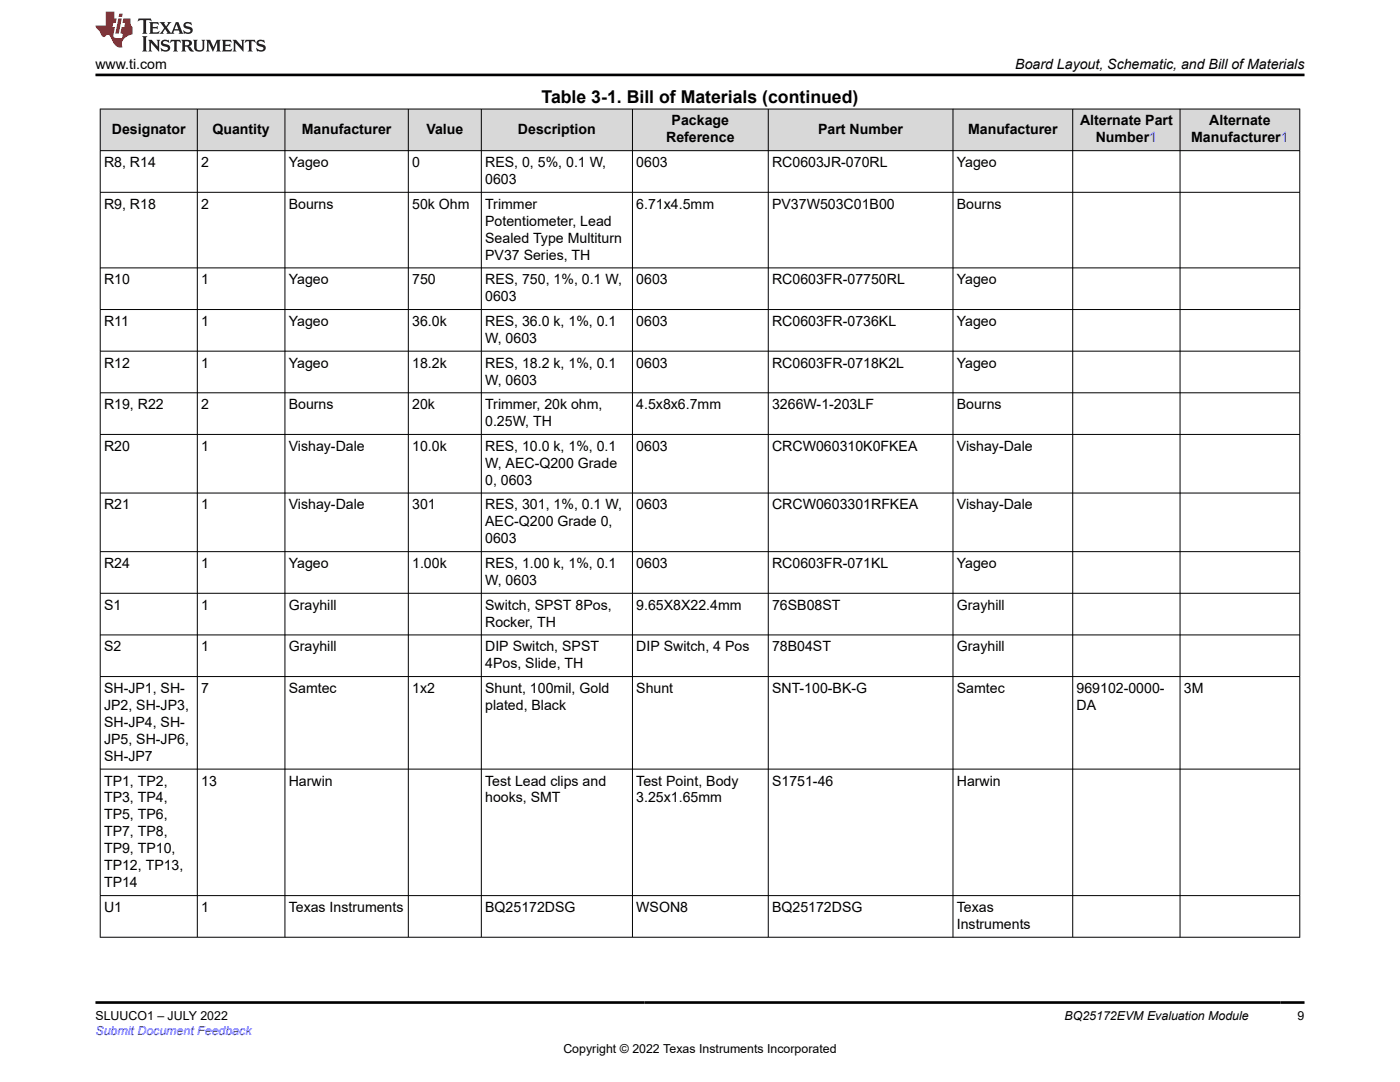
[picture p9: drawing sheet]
<svg xmlns="http://www.w3.org/2000/svg" width="279mm" height="216mm" viewBox="0 0 279 216" stroke-linecap="round" stroke-linejoin="round" font-family="sans-serif">
<defs><g id="words">
<text font-size="3.5" x="108.1" y="20.6">Table 3-1. Bill of Materials (continued)</text>
<g font-size="2.8">
<text x="19.1" y="13.8">www.ti.com</text>
<text x="202.6" y="13.8">Board Layout, Schematic, and Bill of Materials</text>
<text x="22.3" y="26.7">Designator</text>
<text x="42.4" y="26.7">Quantity</text>
<text x="60.2" y="26.7">Manufacturer</text>
<text x="85.1" y="26.7">Value</text>
<text x="103.4" y="26.7">Description</text>
<text x="132.9" y="28.4">Reference</text>
<text x="134" y="25">Package</text>
<text x="163.3" y="26.7">Part Number</text>
<text x="193.2" y="26.7">Manufacturer</text>
<text x="215.5" y="25">Alternate Part</text>
<text x="218.7" y="28.4">Number1</text>
<text x="237.7" y="28.4">Manufacturer1</text>
<text x="241.3" y="25">Alternate</text>
<text x="20.8" y="33.3">R8, R14</text>
<text x="40.1" y="33.3">2</text>
<text x="57.6" y="33.3">Yageo</text>
<text x="82.3" y="33.3">0</text>
<text x="96.8" y="33.3">RES, 0, 5%, 0.1 W,</text>
<text x="127" y="33.3">0603</text>
<text x="154.1" y="33.3">RC0603JR-070RL</text>
<text x="191" y="33.3">Yageo</text>
<text x="20.8" y="41.6">R9, R18</text>
<text x="40.1" y="41.6">2</text>
<text x="57.6" y="41.6">Bourns</text>
<text x="82.3" y="41.6">50k Ohm</text>
<text x="96.8" y="36.7">0603</text>
<text x="96.8" y="41.6">Trimmer</text>
<text x="127" y="41.6">6.71x4.5mm</text>
<text x="154.1" y="41.6">PV37W503C01B00</text>
<text x="191" y="41.6">Bourns</text>
<text x="96.8" y="45">Potentiometer, Lead</text>
<text x="96.8" y="48.4">Sealed Type Multiturn</text>
<text x="96.8" y="51.8">PV37 Series, TH</text>
<text x="20.8" y="56.7">R10</text>
<text x="40.1" y="56.7">1</text>
<text x="57.6" y="56.7">Yageo</text>
<text x="82.3" y="56.7">750</text>
<text x="96.8" y="56.7">RES, 750, 1%, 0.1 W,</text>
<text x="127" y="56.7">0603</text>
<text x="154.1" y="56.7">RC0603FR-07750RL</text>
<text x="191" y="56.7">Yageo</text>
<text x="20.8" y="65">R11</text>
<text x="40.1" y="65">1</text>
<text x="57.6" y="65">Yageo</text>
<text x="82.3" y="65">36.0k</text>
<text x="96.8" y="60.1">0603</text>
<text x="96.8" y="65">RES, 36.0 k, 1%, 0.1</text>
<text x="127" y="65">0603</text>
<text x="154.1" y="65">RC0603FR-0736KL</text>
<text x="191" y="65">Yageo</text>
<text x="96.8" y="68.4">W, 0603</text>
<text x="20.8" y="73.3">R12</text>
<text x="40.1" y="73.3">1</text>
<text x="57.6" y="73.3">Yageo</text>
<text x="82.3" y="73.3">18.2k</text>
<text x="96.8" y="73.3">RES, 18.2 k, 1%, 0.1</text>
<text x="96.8" y="76.7">W, 0603</text>
<text x="127" y="73.3">0603</text>
<text x="154.1" y="73.3">RC0603FR-0718K2L</text>
<text x="191" y="73.3">Yageo</text>
<text x="20.8" y="81.7">R19, R22</text>
<text x="40.1" y="81.7">2</text>
<text x="57.6" y="81.7">Bourns</text>
<text x="82.3" y="81.7">20k</text>
<text x="96.8" y="81.7">Trimmer, 20k ohm,</text>
<text x="127" y="81.7">4.5x8x6.7mm</text>
<text x="154.1" y="81.7">3266W-1-203LF</text>
<text x="191" y="81.7">Bourns</text>
<text x="20.8" y="90">R20</text>
<text x="40.1" y="90">1</text>
<text x="57.6" y="90">Vishay-Dale</text>
<text x="82.3" y="90">10.0k</text>
<text x="96.8" y="85">0.25W, TH</text>
<text x="96.8" y="90">RES, 10.0 k, 1%, 0.1</text>
<text x="127" y="90">0603</text>
<text x="154.1" y="90">CRCW060310K0FKEA</text>
<text x="191" y="90">Vishay-Dale</text>
<text x="96.8" y="93.3">W, AEC-Q200 Grade</text>
<text x="20.8" y="101.7">R21</text>
<text x="40.1" y="101.7">1</text>
<text x="57.6" y="101.7">Vishay-Dale</text>
<text x="82.3" y="101.7">301</text>
<text x="96.8" y="96.7">0, 0603</text>
<text x="96.8" y="101.7">RES, 301, 1%, 0.1 W,</text>
<text x="127" y="101.7">0603</text>
<text x="154.1" y="101.7">CRCW0603301RFKEA</text>
<text x="191" y="101.7">Vishay-Dale</text>
<text x="96.8" y="105">AEC-Q200 Grade 0,</text>
<text x="20.8" y="113.3">R24</text>
<text x="40.1" y="113.3">1</text>
<text x="57.6" y="113.3">Yageo</text>
<text x="82.3" y="113.3">1.00k</text>
<text x="96.8" y="108.4">0603</text>
<text x="96.8" y="113.3">RES, 1.00 k, 1%, 0.1</text>
<text x="127" y="113.3">0603</text>
<text x="154.1" y="113.3">RC0603FR-071KL</text>
<text x="191" y="113.3">Yageo</text>
<text x="96.8" y="116.7">W, 0603</text>
<text x="20.8" y="121.7">S1</text>
<text x="40.1" y="121.7">1</text>
<text x="57.6" y="121.7">Grayhill</text>
<text x="96.8" y="121.7">Switch, SPST 8Pos,</text>
<text x="96.8" y="125">Rocker, TH</text>
<text x="127" y="121.7">9.65X8X22.4mm</text>
<text x="154.1" y="121.7">76SB08ST</text>
<text x="191" y="121.7">Grayhill</text>
<text x="20.8" y="130">S2</text>
<text x="40.1" y="130">1</text>
<text x="57.6" y="130">Grayhill</text>
<text x="96.8" y="130">DIP Switch, SPST</text>
<text x="127" y="130">DIP Switch, 4 Pos</text>
<text x="154.1" y="130">78B04ST</text>
<text x="191" y="130">Grayhill</text>
<text x="96.8" y="133.4">4Pos, Slide, TH</text>
<text x="20.8" y="138.3">SH-JP1, SH-</text>
<text x="20.8" y="141.7">JP2, SH-JP3,</text>
<text x="40.1" y="138.3">7</text>
<text x="57.6" y="138.3">Samtec</text>
<text x="82.3" y="138.3">1x2</text>
<text x="96.8" y="138.3">Shunt, 100mil, Gold</text>
<text x="96.8" y="141.7">plated, Black</text>
<text x="127" y="138.3">Shunt</text>
<text x="154.1" y="138.3">SNT-100-BK-G</text>
<text x="191" y="138.3">Samtec</text>
<text x="214.9" y="138.3">969102-0000-</text>
<text x="214.9" y="141.7">DA</text>
<text x="236.3" y="138.3">3M</text>
<text x="20.8" y="145">SH-JP4, SH-</text>
<text x="20.8" y="148.4">JP5, SH-JP6,</text>
<text x="20.8" y="151.8">SH-JP7</text>
<text x="20.8" y="156.7">TP1, TP2,</text>
<text x="20.8" y="160.1">TP3, TP4,</text>
<text x="40.1" y="156.7">13</text>
<text x="57.6" y="156.7">Harwin</text>
<text x="96.8" y="156.7">Test Lead clips and</text>
<text x="96.8" y="160.1">hooks, SMT</text>
<text x="127" y="156.7">Test Point, Body</text>
<text x="127" y="160.1">3.25x1.65mm</text>
<text x="154.1" y="156.7">S1751-46</text>
<text x="191" y="156.7">Harwin</text>
<text x="20.8" y="163.5">TP5, TP6,</text>
<text x="20.8" y="166.9">TP7, TP8,</text>
<text x="20.8" y="170.3">TP9, TP10,</text>
<text x="20.8" y="173.7">TP12, TP13,</text>
<text x="20.8" y="177.1">TP14</text>
<text x="20.8" y="182">U1</text>
<text x="40.1" y="182">1</text>
<text x="57.6" y="182">Texas Instruments</text>
<text x="96.8" y="182">BQ25172DSG</text>
<text x="127" y="182">WSON8</text>
<text x="154.1" y="182">BQ25172DSG</text>
<text x="191" y="182">Texas</text>
<text x="191" y="185.4">Instruments</text>
</g>
<g font-size="2.5">
<text x="19.1" y="203.6">SLUUCO1 – JULY 2022</text>
<text x="212.4" y="203.6">BQ25172EVM Evaluation Module</text>
<text x="259" y="203.6">9</text>
<text x="112.4" y="210">Copyright © 2022 Texas Instruments Incorporated</text>
</g>
<text font-size="2.5" fill="#00f" x="19.1" y="206.5">Submit Document Feedback</text>
</g></defs>
<g fill="#d8d8d8">
<path d="M20 21.8h239.4v8.3h-239.4z" fill-rule="evenodd"/>
<path d="M20.1 21.8h19.2v8.2h-19.2z" fill-rule="evenodd"/>
<path d="M39.4 21.8h17.4v8.2h-17.4z" fill-rule="evenodd"/>
<path d="M56.9 21.8h24.5v8.2h-24.5z" fill-rule="evenodd"/>
<path d="M81.6 21.8h14.4v8.2h-14.4z" fill-rule="evenodd"/>
<path d="M96.1 21.8h30.1v8.2h-30.1z" fill-rule="evenodd"/>
<path d="M126.3 21.8h27v8.2h-27z" fill-rule="evenodd"/>
<path d="M153.4 21.8h36.7v8.2h-36.7z" fill-rule="evenodd"/>
<path d="M190.2 21.8h23.8v8.2h-23.8z" fill-rule="evenodd"/>
<path d="M214.1 21.8h21.3v8.2h-21.3z" fill-rule="evenodd"/>
<path d="M235.6 21.8h23.7v8.2h-23.7z" fill-rule="evenodd"/>
</g>
<g fill="none" stroke="#000" stroke-width=".2">
<path d="M19.9 21.8h239.6M19.9 30.1h239.6M19.9 38.4h239.6M20 21.7v165.4M39.4 21.7v165.4M56.9 21.7v165.4M81.5 21.7v165.4M96.1 21.7v165.4M126.2 21.7v165.4M153.3 21.7v165.4M190.2 21.7v165.4M214.1 21.7v165.4"/>
<path d="M235.5 21.7v165.4M259.4 21.7v165.4M19.9 53.5h239.6M19.9 61.8h239.6M19.9 70.1h239.6M19.9 78.4h239.6M19.9 86.7h239.6M19.9 98.4h239.6M19.9 110.1h239.6M19.9 118.4h239.6M19.9 126.7h239.6M19.9 135h239.6"/>
<path d="M19.9 153.5h239.6M19.9 178.7h239.6M19.9 187h239.6"/>
</g>
<path d="M27.7 3.7l-.2 .6 .5-.3h.6v.2v2.2l-.2 .3h1l-.2-.3v-2.2v-.2h.5l.5 .3-.1-.6zM29.8 4.4l.2 .4v1.6l-.2 .3h1.9l.1-.6a1.08 1.08 0 0 1-1.3 .2v-.6h.6l.4 .1v-.6l-.4 .2h-.6v-.6l.2-.1a1 1 0 0 1 1 .3l-.1-.6zM31.8 4.4l1 1.2-1 1.1h.9l-.2-.2 .4-.7 .5 .7-.2 .2h1.6l-.2-.2 .1-.4h1l.1 .4-.1 .2h.9l-.2-.3-.8-2h-.5l-1 2.2-.8-1.1 .9-1.1h-.8l.2 .2-.5 .7-.3-.7 .1-.2zM35.2 4.8l.4 1h-.8zM36.8 4.6a.65 .65 0 0 0-.2 .7 .65 .65 0 0 0 .6 .4l.7 .2 .1 .2a.79 .79 0 0 1-.7 .4 .79 .79 0 0 1-.7-.5l.1 .7 .2-.1a.93 .93 0 0 0 1.1 .1 .93 .93 0 0 0 .4-.9 1.46 1.46 0 0 0-1.2-.6l-.1-.4a1.09 1.09 0 0 1 1.2 .2l-.2-.6-.1 .1-.6-.1zM28.4 7.2l.2 .4v2.3l-.2 .4h1l-.2-.4v-2.3l.2-.4zM29.6 7.9l.2 .4v1.6l-.2 .4h.8l-.3-.4v-1.4l1.7 1.8v-2l.2-.4h-.8l.2 .3 .1 1.1-1.2-1.4zM32.3 8.1a.65 .65 0 0 0-.2 .7 .65 .65 0 0 0 .7 .4l.6 .2 .1 .3a.79 .79 0 0 1-.7 .3 .79 .79 0 0 1-.7-.5l.1 .8 .2-.1a.93 .93 0 0 0 1.1 0 .93 .93 0 0 0 .4-.9 1.46 1.46 0 0 0-1.2-.6l-.1-.4a1.09 1.09 0 0 1 1.2 .2l-.2-.6-.1 .1-.6-.1zM34.1 7.9l-.1 .7a.63 .63 0 0 1 .7-.4l.1 1.7-.3 .4h1l-.2-.4v-1.7a.66 .66 0 0 1 .8 .4l-.1-.7zM36.2 7.9l.2 .4v1.6l-.2 .4h.9l-.2-.2v-.8l.5 .1 .1 .1a.79 .79 0 0 0 1.2 .7l-1-1a.61 .61 0 0 0 .6-.6 .61 .61 0 0 0-.5-.6zM36.9 8.3l.2-.1a.47 .47 0 0 1 .5 .1 .47 .47 0 0 1 .1 .5l-.2 .2h-.6zM38.5 7.9l.2 .3a2.27 2.27 0 0 0 .4 1.9 1.04 1.04 0 0 0 1.7-.6v-1.3l.2-.3h-.8l.2 .4v1.2a.6 .6 0 0 1-.6 .5 .6 .6 0 0 1-.6-.5v-1.2l.3-.4zM41.1 7.9l.2 .4v1.6l-.2 .4h.7l-.2-.4v-1.5l.9 1.9 .8-1.9v1.5l-.2 .4h1l-.3-.4v-1.6l.3-.4h-.8l-.7 1.6-.7-1.6zM44.3 7.9l.2 .4v1.6l-.2 .4h1.9l.1-.6a1.09 1.09 0 0 1-1.3 .1v-.6h.6l.4 .2v-.7l-.4 .2h-.6v-.5l.2-.2a1.01 1.01 0 0 1 1 .3l-.1-.6zM46.4 7.9l.3 .4v1.6l-.3 .4h.8l-.2-.4v-1.4l1.6 1.8v-2l.2-.4h-.7l.2 .3v1.1l-1.2-1.4zM49 7.9l-.1 .7a.63 .63 0 0 1 .8-.4v1.7l-.3 .4h1l-.2-.4v-1.7a.66 .66 0 0 1 .8 .4l-.1-.7zM51.4 8.1a.65 .65 0 0 0-.2 .7 .65 .65 0 0 0 .6 .4l.6 .2 .2 .3a.79 .79 0 0 1-.8 .3 .79 .79 0 0 1-.6-.5l.1 .8 .2-.1a.93 .93 0 0 0 1 0 .93 .93 0 0 0 .5-.9 1.46 1.46 0 0 0-1.3-.6l-.1-.4a1.09 1.09 0 0 1 1.3 .2l-.2-.6-.2 .1-.5-.1z" fill="#231f20"/>
<path d="M21.1 2.3v2.8h-2.1l.1 .4 .9 .9a.95 .95 0 0 0 .9 .9 .59 .59 0 0 1 .6-.3 .59 .59 0 0 1 .5 .3l.4 .8a1.59 1.59 0 0 0 2.1 1.3 1.61 1.61 0 0 1 1-2.2l1-.4-.1-1.4a1.59 1.59 0 0 1-.4-1.7h-1.4l-.2 .9h.5l-.1 .8h-.5l-.2 1v.3h.4l-.2 .9h-.6a.73 .73 0 0 1-1.1-.6l.3-1.6h-.5l.2-.8h.5l.2-.9h-.5v-1.4zM23.6 3.7l-.6 3h.7l.6-3zM23.8 2.7l-.1 .7h.7l.1-.7z" fill="#ed1c24"/>
<path d="M19.1 15h241.3M19.1 200h241.3" fill="none" stroke="#000" stroke-width=".53"/>
<use href="#words"/>
</svg>
